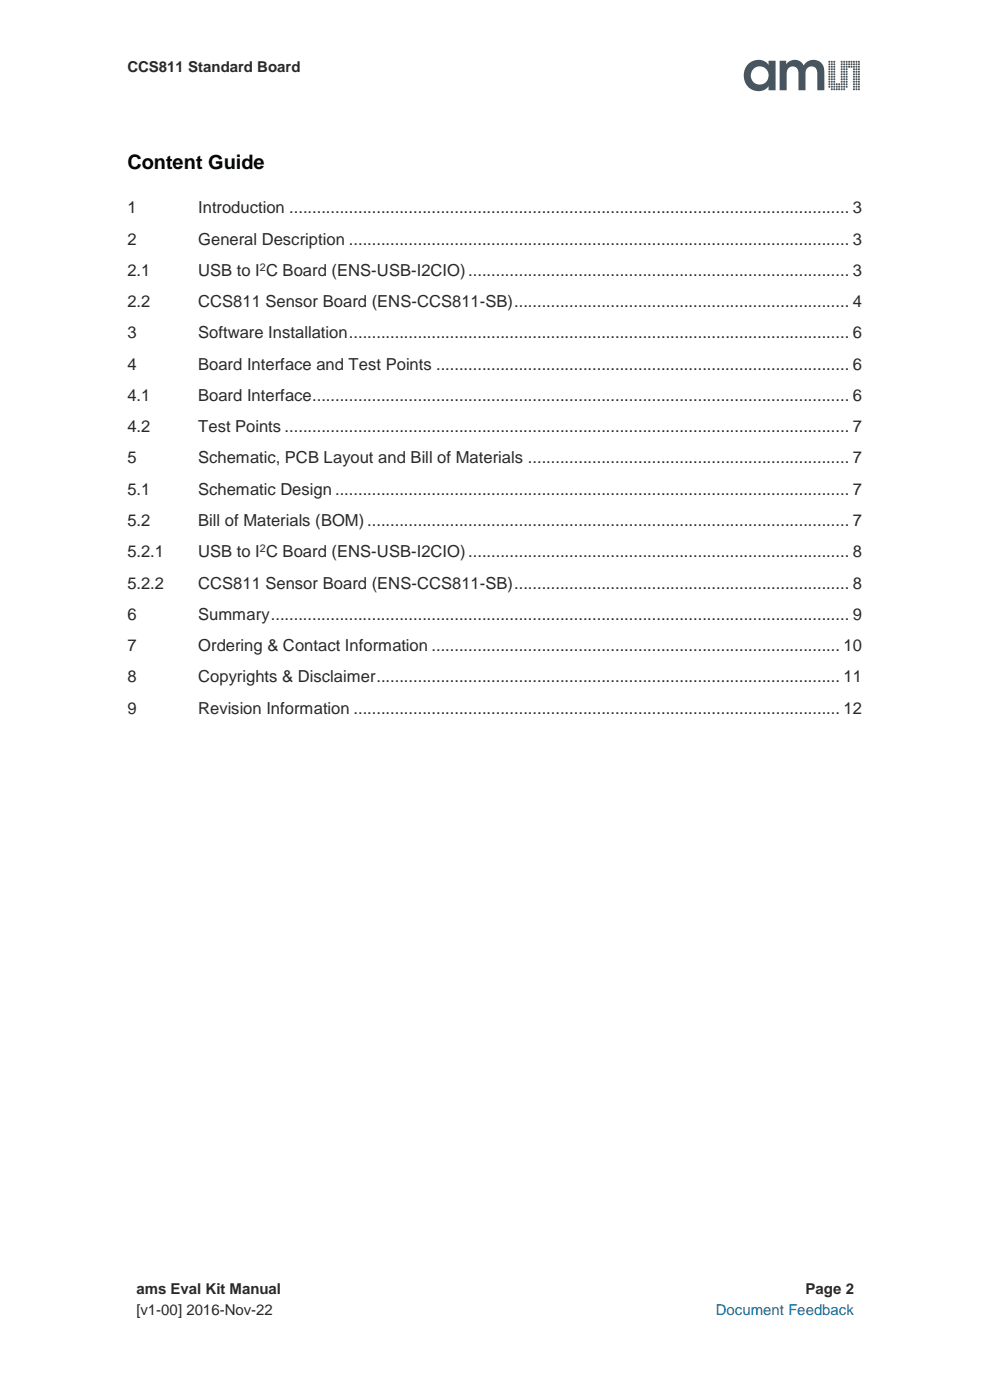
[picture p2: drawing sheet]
<svg xmlns="http://www.w3.org/2000/svg" width="210mm" height="297mm" viewBox="0 0 210 297" stroke-linecap="round" stroke-linejoin="round" font-family="sans-serif">
<defs><g id="words">
<text font-size="4.2" x="27" y="35.8">Content Guide</text>
<g font-size="3.5" fill="#292929">
<text x="27" y="45.3">1</text>
<text x="42" y="45.3">Introduction .......................................................................................................................... 3</text>
<text x="27" y="51.9">2</text>
<text x="42" y="51.9">General Description ............................................................................................................. 3</text>
<text x="27" y="58.5">2.1</text>
<text x="42" y="58.5">USB to I C Board (ENS-USB-I2CIO)................................................................................... 3</text>
<text x="27" y="65.2">2.2</text>
<text x="42" y="65.2">CCS811 Sensor Board (ENS-CCS811-SB)......................................................................... 4</text>
<text x="27" y="71.8">3</text>
<text x="42" y="71.8">Software Installation............................................................................................................. 6</text>
<text x="27" y="78.4">4</text>
<text x="42" y="78.4">Board Interface and Test Points .......................................................................................... 6</text>
<text x="27" y="85.1">4.1</text>
<text x="42" y="85.1">Board Interface..................................................................................................................... 6</text>
<text x="27" y="91.7">4.2</text>
<text x="42" y="91.7">Test Points ........................................................................................................................... 7</text>
<text x="27" y="98.3">5</text>
<text x="42" y="98.3">Schematic, PCB Layout and Bill of Materials ...................................................................... 7</text>
<text x="27" y="105">5.1</text>
<text x="42" y="105">Schematic Design ................................................................................................................ 7</text>
<text x="27" y="111.6">5.2</text>
<text x="42" y="111.6">Bill of Materials (BOM) ......................................................................................................... 7</text>
<text x="27" y="118.2">5.2.1</text>
<text x="42" y="118.2">USB to I C Board (ENS-USB-I2CIO)................................................................................... 8</text>
<text x="27" y="124.9">5.2.2</text>
<text x="42" y="124.9">CCS811 Sensor Board (ENS-CCS811-SB)......................................................................... 8</text>
<text x="27" y="131.5">6</text>
<text x="42" y="131.5">Summary.............................................................................................................................. 9</text>
<text x="27" y="138.1">7</text>
<text x="42" y="138.1">Ordering &amp; Contact Information ......................................................................................... 10</text>
<text x="27" y="144.8">8</text>
<text x="42" y="144.8">Copyrights &amp; Disclaimer..................................................................................................... 11</text>
<text x="27" y="151.4">9</text>
<text x="42" y="151.4">Revision Information .......................................................................................................... 12</text>
</g>
<g font-size="3.2" fill="#292929">
<text x="27" y="15.4">CCS811 Standard Board</text>
<text x="28.9" y="274.6">ams Eval Kit Manual</text>
<text x="170.9" y="274.6">Page 2</text>
<text x="28.9" y="279.1">[v1-00] 2016-Nov-22</text>
</g>
<text font-size="3.2" fill="#0075b0" x="151.8" y="279.1">Document Feedback</text>
<g font-size="2.3" fill="#292929">
<text x="55.1" y="57.5">2</text>
<text x="55.1" y="117.2">2</text>
</g>
</g></defs>
<g fill="#46555f">
<path d="M182.1 18.8h.3v.3h-.3z"/>
<path d="M182 18.3h.4v.3h-.3z"/>
<path d="M182.1 17.7h.3v.3h-.4z"/>
<path d="M182.1 17.2h.3v.3h-.4z"/>
<path d="M182 16.7h.4v.3l-.4-.1z"/>
<path d="M182.1 16.1h.3v.4l-.4-.1z"/>
<path d="M182.1 15.6h.3v.3h-.4z"/>
<path d="M182.1 15.1h.3v.3h-.4z"/>
<path d="M182.1 14.5h.3v.3l-.3 .1z"/>
<path d="M182 14h.4v.3h-.4z"/>
<path d="M182.1 13.5h.3v.3h-.3z"/>
<path d="M182.1 12.9l.3 .1v.3h-.3z"/>
<path d="M181.5 18.8h.4l-.1 .3h-.3z"/>
<path d="M181.5 18.2l.4 .1-.1 .3h-.3z"/>
<path d="M181.6 17.7h.3l-.1 .3h-.3z"/>
<path d="M181.5 17.2h.4l-.1 .3h-.3z"/>
<path d="M181.5 16.7h.4l-.1 .3h-.3z"/>
<path d="M181.6 16.1h.3l-.1 .3h-.3z"/>
<path d="M181.6 15.6h.3l-.1 .3h-.3z"/>
<path d="M181.6 15.1h.3v.3h-.4z"/>
<path d="M181.5 14.5h.4v.3l-.4 .1z"/>
<path d="M181.5 14h.4l-.1 .3h-.3z"/>
<path d="M181.5 13.5h.4v.3h-.4z"/>
<path d="M181.5 12.9l.4 .1v.3h-.3z"/>
<path d="M181 16.7h.3v.3h-.3z"/>
<path d="M181 16.1h.3v.3h-.3z"/>
<path d="M181 15.6h.3v.3h-.3z"/>
<path d="M181 15.1h.3v.3h-.3z"/>
<path d="M181 12.9l.3 .1v.3l-.3-.1z"/>
<path d="M181 13.5h.3v.3h-.3z"/>
<path d="M181 14h.3v.3h-.3z"/>
<path d="M181 14.5h.3v.4h-.3z"/>
<path d="M181 17.2h.3v.3h-.3z"/>
<path d="M181 17.7h.3v.3h-.3z"/>
<path d="M181 18.2h.3v.4h-.3z"/>
<path d="M181 18.8h.3v.3h-.3z"/>
<path d="M180.5 14h.3v.3h-.3z"/>
<path d="M180.5 13.5h.3v.3h-.3z"/>
<path d="M180.5 12.9l.3 .1v.3h-.3z"/>
<path d="M180 14h.3v.3h-.3z"/>
<path d="M180 13.5h.3v.3h-.3z"/>
<path d="M180 12.9l.3 .1v.3h-.3z"/>
<path d="M179.5 18.2l.3 .1v.3h-.3z"/>
<path d="M179.5 17.7h.3v.3h-.4z"/>
<path d="M179.4 17.2h.4v.3h-.4z"/>
<path d="M179.4 16.7h.4v.3h-.3z"/>
<path d="M179.5 16.1h.3v.3h-.4z"/>
<path d="M179.5 15.6h.3v.3h-.4z"/>
<path d="M179.5 15.1h.3v.3h-.3z"/>
<path d="M179.4 14.5h.4v.3l-.3 .1z"/>
<path d="M179.4 14h.4v.3h-.4z"/>
<path d="M179.5 13.5h.3v.3h-.4z"/>
<path d="M179.5 12.9l.3 .1v.3h-.3z"/>
<path d="M178.9 16.7h.3v.3h-.3z"/>
<path d="M178.9 16.1h.3v.3h-.3z"/>
<path d="M178.9 15.6h.3v.3h-.3z"/>
<path d="M178.9 15.1h.3v.3h-.3z"/>
<path d="M178.9 12.9l.3 .1v.3l-.3-.1z"/>
<path d="M178.9 13.5h.3v.3h-.3z"/>
<path d="M178.9 14h.3v.3h-.3z"/>
<path d="M178.9 14.5h.3v.4h-.3z"/>
<path d="M178.9 17.2h.4l-.1 .3h-.3z"/>
<path d="M178.9 17.7h.3v.3h-.3z"/>
<path d="M179 18.2h.2v.4h-.3z"/>
<path d="M178.9 18.8h.3v.3h-.3z"/>
<path d="M178.4 18.8h.3v.3h-.3z"/>
<path d="M178.4 18.3h.3v.3h-.3z"/>
<path d="M178.4 17.7h.3v.3h-.3z"/>
<path d="M178.4 17.2h.3v.3h-.3z"/>
<path d="M178.4 16.7h.3v.3l-.3-.1z"/>
<path d="M178.4 16.1h.3v.4l-.3-.1z"/>
<path d="M178.4 15.6h.3v.3h-.3z"/>
<path d="M178.4 15.1h.3v.3h-.3z"/>
<path d="M178.4 14.5h.3v.3l-.3 .1z"/>
<path d="M178.4 14h.3v.3h-.3z"/>
<path d="M178.4 13.5h.3v.3h-.3z"/>
<path d="M178.4 12.9l.3 .1v.3h-.3z"/>
<path d="M177.9 17.7h.3v.3h-.3z"/>
<path d="M177.9 18.2h.3v.4h-.3z"/>
<path d="M177.8 18.8h.4v.3h-.3z"/>
<path d="M177.3 17.7h.4v.3h-.4z"/>
<path d="M177.4 18.2h.3v.4h-.3z"/>
<path d="M177.3 18.8h.4v.3h-.3z"/>
<path d="M176.8 16.7h.3v.3h-.3z"/>
<path d="M176.8 16.1h.3v.3h-.3z"/>
<path d="M176.8 15.6h.3v.3h-.3z"/>
<path d="M176.8 15.1h.3v.3h-.3z"/>
<path d="M176.8 12.9l.3 .1v.3l-.3-.1z"/>
<path d="M176.8 13.5h.3v.3h-.3z"/>
<path d="M176.8 14h.3v.3h-.3z"/>
<path d="M176.8 14.5h.3v.4h-.3z"/>
<path d="M176.8 17.2h.4l-.1 .3h-.3z"/>
<path d="M176.8 17.7h.3v.3h-.3z"/>
<path d="M176.9 18.2h.2v.4h-.3z"/>
<path d="M176.8 18.8h.3v.3h-.3z"/>
<path d="M176.3 18.8h.3v.3h-.3z"/>
<path d="M176.3 18.3h.3v.3h-.3z"/>
<path d="M176.3 17.7h.3v.3h-.3z"/>
<path d="M176.3 17.2h.3v.3h-.3z"/>
<path d="M176.3 16.7h.3v.3l-.3-.1z"/>
<path d="M176.3 16.1h.3v.4l-.3-.1z"/>
<path d="M176.3 15.6h.3v.3h-.3z"/>
<path d="M176.3 15.1h.3v.3h-.3z"/>
<path d="M176.3 14.5h.3v.3l-.3 .1z"/>
<path d="M176.3 14h.3v.3h-.3z"/>
<path d="M176.3 13.5h.3v.3h-.3z"/>
<path d="M176.3 12.9l.3 .1v.3h-.3z"/>
<path d="M175.8 18.2l.3 .1v.3h-.3z"/>
<path d="M175.8 17.7h.3v.3h-.3z"/>
<path d="M175.8 17.2h.3v.3h-.3z"/>
<path d="M175.8 16.7h.3v.3h-.3z"/>
<path d="M175.8 16.1h.3v.3h-.3z"/>
<path d="M175.8 15.6h.3v.3h-.3z"/>
<path d="M175.8 15.1h.3v.3h-.3z"/>
<path d="M175.8 14.5h.3v.3l-.3 .1z"/>
<path d="M175.8 14h.3v.3h-.3z"/>
<path d="M175.8 13.5h.3v.3h-.3z"/>
<path d="M158.7 13.6a3.3 3.3 0 0 0-.4 4.3 3.3 3.3 0 0 0 4.1 1l.6-.7v.9h1.5v-6.2h-1.5v.9a2.76 2.76 0 0 0-4.3-.2zM159.3 16a1.92 1.92 0 0 1 3.8 0 1.92 1.92 0 0 1-3.8 0zM165.4 12.9v6.2h1.5v-3.2a1.3 1.3 0 0 1 .7-1.7 1.3 1.3 0 0 1 1.7 .7l.1 4.2h1.5v-3.3a1.31 1.31 0 0 1 1.2-1.7 1.31 1.31 0 0 1 1.3 1.7v3.3h1.5v-3a2.91 2.91 0 0 0-1.7-3.3 2.33 2.33 0 0 0-2.7 1.1 2.13 2.13 0 0 0-3.7-.2v-.8z"/>
<circle cx="175.9" cy="13.1" r=".22"/>
</g>
<use href="#words"/>
</svg>
